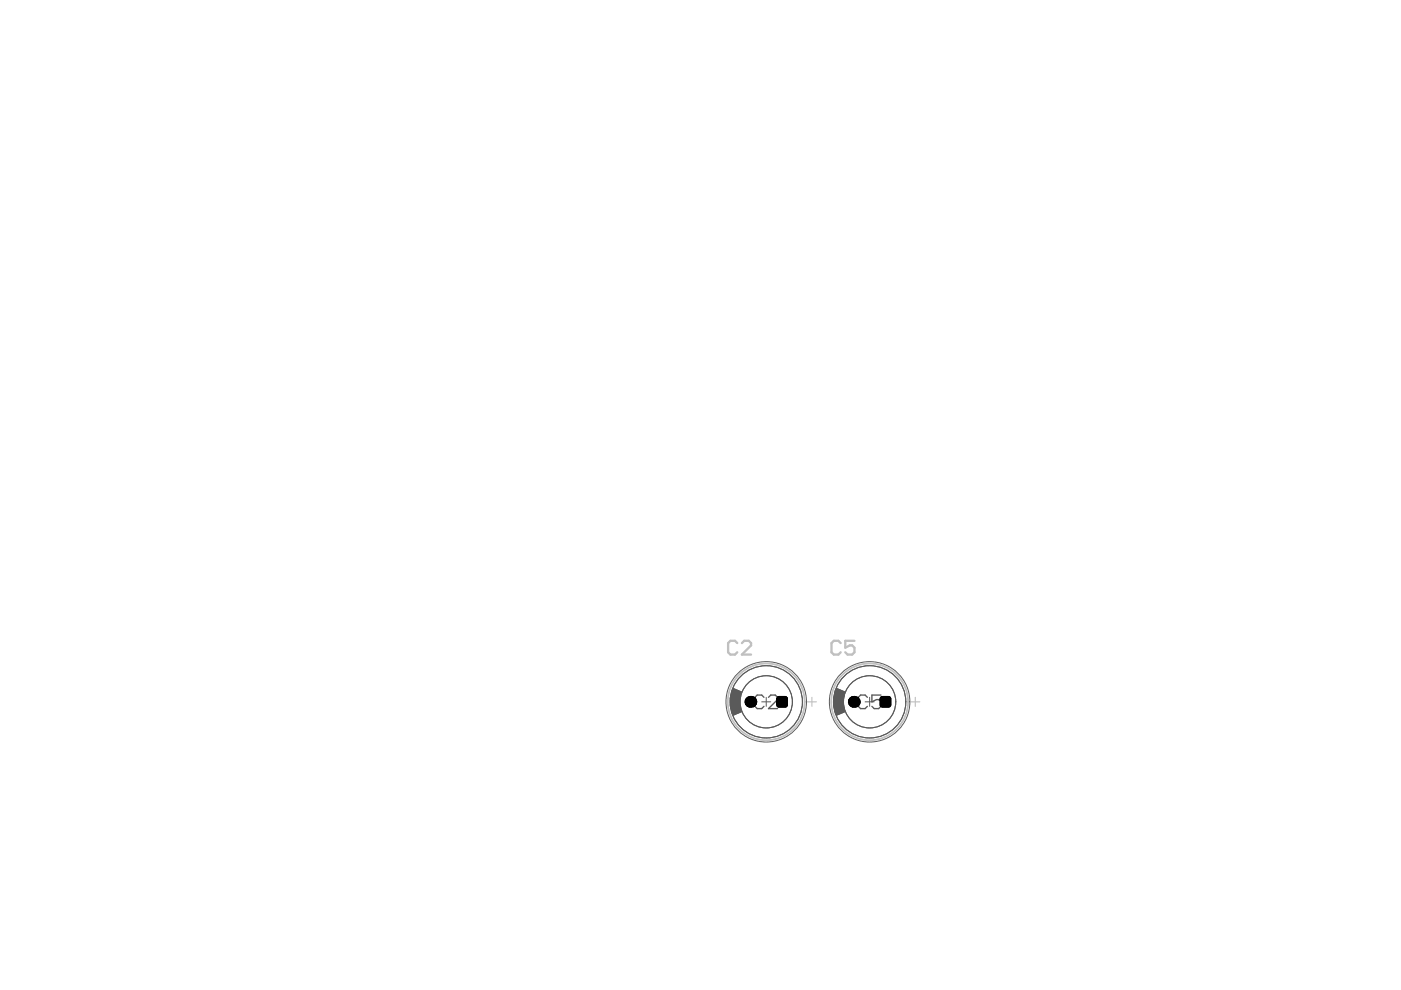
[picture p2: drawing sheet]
<svg xmlns="http://www.w3.org/2000/svg" width="297mm" height="210mm" viewBox="0 0 297 210" stroke-linecap="round" stroke-linejoin="round" font-family="sans-serif">
<g fill="none" stroke="#5a5a5a" stroke-width=".21">
<path d="M161.5 148.8h1.9M162.5 147.8v2M183.4 148.8h1.9M184.4 147.8v2"/>
<circle cx="162.5" cy="148.8" r="8.5"/>
<circle cx="184.4" cy="148.8" r="8.5"/>
</g>
<g fill="#5a5a5a">
<path d="M155.4 145.8l2 .9a5.5 5.5 0 0 0 0 4.3l-2 .8a7.5 7.5 0 0 1 0-6z"/>
<path d="M177.3 145.8l2 .9a5.5 5.5 0 0 0 0 4.3l-2 .8a7.5 7.5 0 0 1 0-6z"/>
</g>
<g fill="none" stroke="#5a5a5a" stroke-width=".21">
<circle cx="162.5" cy="148.8" r="5.5"/>
<circle cx="162.5" cy="148.8" r="7.7"/>
<circle cx="184.4" cy="148.8" r="5.5"/>
<circle cx="184.4" cy="148.8" r="7.7"/>
</g>
<g fill="#5a5a5a">
<path d="M155.4 145.8l2 .9a5.5 5.5 0 0 0 0 4.3l-2 .8a7.5 7.5 0 0 1 0-6z"/>
<path d="M177.3 145.8l2 .9a5.5 5.5 0 0 0 0 4.3l-2 .8a7.5 7.5 0 0 1 0-6z"/>
</g>
<g fill="none" stroke="#5a5a5a" stroke-width=".21">
<circle cx="162.5" cy="148.8" r="5.5"/>
<circle cx="162.5" cy="148.8" r="7.7"/>
<circle cx="184.4" cy="148.8" r="5.5"/>
<circle cx="184.4" cy="148.8" r="7.7"/>
</g>
<path d="M162 147.8l-.5-.4h-1l-.4 .4v2l.4 .4h1l.5-.4M162.9 147.8l.5-.4h1l.5 .4v.5l-2 1.9h2M183.9 147.8l-.5-.4h-.9l-.5 .4v2l.5 .4h.9l.5-.4M186.8 147.4h-1.9v1.4l.9-.5h.5l.5 .5v1l-.5 .4h-1l-.4-.4" fill="none" stroke="#5a5a5a" stroke-width=".29"/>
<g fill="#000">
<path d="M164.7 147.7l.5-.1v.6h-.6zM164.6 149.4h.6v.7a.62 .62 0 0 1-.6-.7zM166.4 147.6a.62 .62 0 0 1 .7 .6h-.7zM166.4 149.4h.7a.62 .62 0 0 1-.7 .7zM186.7 147.7l.4-.1v.6h-.6zM186.5 149.4h.6v.7a.62 .62 0 0 1-.6-.7zM188.4 147.6a.62 .62 0 0 1 .6 .6h-.6zM188.4 149.4h.6a.62 .62 0 0 1-.6 .7z"/>
<circle cx="159.1" cy="148.8" r="1.25"/>
<circle cx="181" cy="148.8" r="1.25"/>
</g>
<g fill="#000">
<path d="M164.6 148.2l.6-.6h1.2l.7 .6v1.2l-.7 .7h-1.2l-.6-.7z" fill-rule="evenodd"/>
<path d="M164.6 148.2l.6-.6h1.2l.7 .6v1.2l-.7 .7h-1.2l-.6-.7z" fill-rule="evenodd"/>
<path d="M186.5 148.2l.6-.6h1.3l.6 .6v1.2l-.6 .7h-1.3l-.6-.7z" fill-rule="evenodd"/>
<path d="M186.5 148.2l.6-.6h1.3l.6 .6v1.2l-.6 .7h-1.3l-.6-.7z" fill-rule="evenodd"/>
</g>
<path d="M171.2 148.8h1.9M172.1 147.8v2M193.1 148.8h1.9M194.1 147.8v2" fill="none" stroke="#c0c0c0" stroke-width=".24"/>
<path d="M156.3 136.4l-.5-.5h-.9l-.5 .5v1.9l.5 .5h.9l.5-.5M157.3 136.4l.5-.5h1l.4 .5v.4l-1.9 2h1.9M178.2 136.4l-.4-.5h-1l-.5 .5v1.9l.5 .5h1l.4-.5M181.2 135.9h-2v1.4l1-.5h.5l.5 .5v1l-.5 .5h-1l-.5-.5" fill="none" stroke="#c0c0c0" stroke-width=".49"/>
<g fill="none" stroke="#c0c0c0" stroke-width=".38">
<circle cx="162.5" cy="148.8" r="8.1"/>
<circle cx="184.4" cy="148.8" r="8.1"/>
</g>
</svg>
